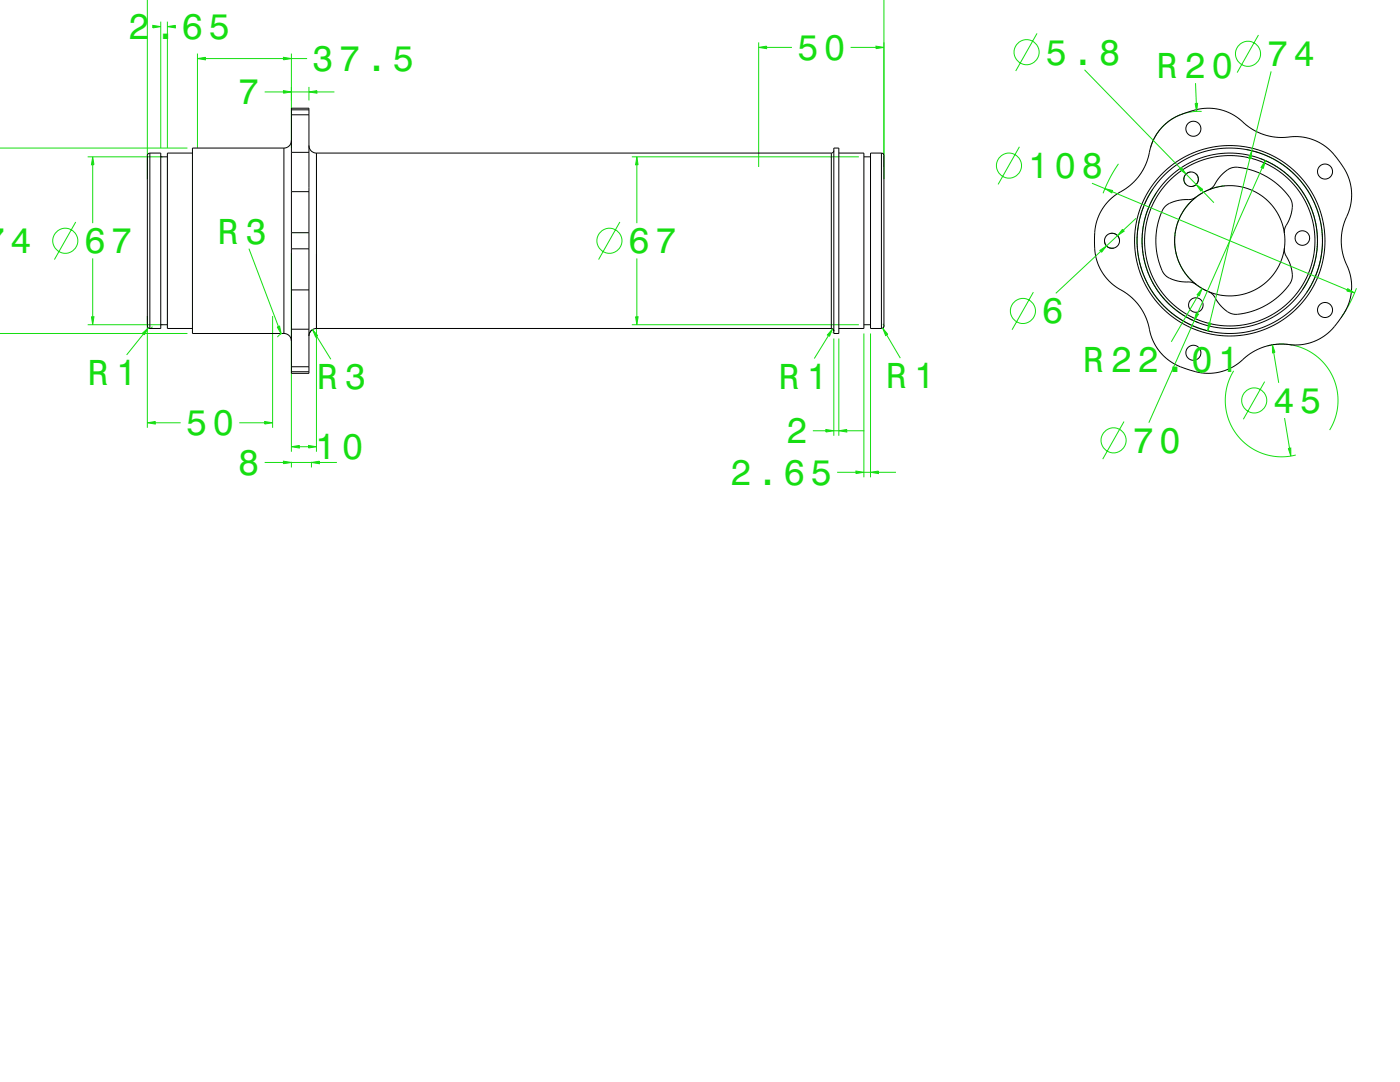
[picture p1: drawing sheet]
<svg xmlns="http://www.w3.org/2000/svg" width="559mm" height="432mm" viewBox="0 0 559 432" stroke-linecap="round" stroke-linejoin="round" font-family="sans-serif">
<defs><g id="words">
<g font-size="14.4" fill="#16de12">
<text x="51.1" y="15.6">2.65</text>
<text x="318.1" y="23.9">50</text>
<text x="124.6" y="28.4">37.5</text>
<text x="417.3" y="25.8">5.8</text>
<text x="505.7" y="26.5">74</text>
<text x="461.6" y="31.2">R 20</text>
<text x="94.9" y="41.7">7</text>
<text x="410.3" y="71.1">108</text>
<text x="4" y="101.1">4</text>
<text x="33.6" y="101.1">67</text>
<text x="86.8" y="97.2">R 3</text>
<text x="250.8" y="101.1">67</text>
<text x="415.8" y="129.1">6</text>
<text x="432.2" y="148.4">R 22.01</text>
<text x="35" y="153.7">R 1</text>
<text x="126.4" y="155.4">R 3</text>
<text x="310.7" y="155.1">R 1</text>
<text x="353.5" y="155">R 1</text>
<text x="508.2" y="164.8">45</text>
<text x="74.1" y="173.7">50</text>
<text x="313.7" y="176.9">2</text>
<text x="125.7" y="183.3">10</text>
<text x="452" y="180.7">70</text>
<text x="94.9" y="189.6">8</text>
<text x="291.4" y="193.5">2.65</text>
</g>
</g></defs>
<g fill="none" stroke="#16de12" stroke-width=".4">
<path d="M58.8 0v71.5M352.8 0v71.5M64.2 8.6v50.5M66.8 8.6v50.5M302.8 16.9v49.7M78.8 21.4v37.7M116.3 21.4v37.7M123.3 34.7v5.4M0 59.1h74.8M479.6 44.5l-3.5 .1-3.1 .6-3.1 1.1-3 1.8-2.7 2.3-2.1 2.4-1.6 2.8-1.3 3.3M497.7 59.7l4.1 1 4.4 1.7 4 2.1 3.9 2.8 3.3 3 3.1 3.6 2.3 3.6 2.1 4.2 1.5 4.3 1 4.3 .4 4.8-.1 4.5-.8 4.7-1.1 4-1.9 4.4-2.3 3.9M35 62.6h29.8"/>
<path d="M252.2 62.6h90.6M446.4 65.4l-3.6 6-2.5 5.7M460.1 75.6l-2.4 4.1-1.8 4.1-1.3 4.8-.6 4.3-.1 4.4 .4 4.3 .8 4.1 1.6 4.5 1.9 4.1 2.5 3.8 2.9 3.4 3.6 3.4 3.9 2.7 4 2.1 4.4 1.7 4.1 1.1M461.7 76.8l-2.1 3.4-1.4 3.2-1.3 4.1-.7 3.7-.3 7.4 .6 4.2 1 3.9 1.3 3.5 2 3.8 2.2 3.3 2.4 2.9 3 2.7 2.7 2.1 3.7 2.2 3.7 1.6M475.2 68.6a2.9 2.9 0 0 0-2.5 2.1 2.9 2.9 0 0 0 .9 3.1M477.3 69.3a2.9 2.9 0 0 1 .9 3.1 2.9 2.9 0 0 1-2.5 2M488.9 74.2l-3.5 .6-3.3 1.1-3.1 1.6-3 2.3-2.2 2.4-2.1 3.1-1.6 3.6-.9 3.4-.3 3.2 .2 3.8 .8 3.6 1.4 3.2 2.1 3.4 2.4 2.6 2.7 2.2 3.1 1.8M503.2 63.3l3.7 1.7 3.2 1.9 3.2 2.4 3 2.7 2.4 2.9 2.1 3.1 1.9 3.5 1.4 3.7 1 3.6 .6 4 .1 4-.3 4-.8 4.1-1 3.4-1.8 3.9-1.9 3.2M440.9 96.3a3 3 0 0 0 3.7 2.7M443.1 93.2a3 3 0 0 1 3.7 2.6M116.3 101.1v79.2M126.3 101.1v79.2"/>
<path d="M541.4 115l-2.6 6-3.5 5.8M0 133.1h74.8M35 129.6h29.8M58.8 126.1v44.6M60.8 130.3a1 1 0 0 1-1.6 .6M108.8 126.1v44.6M112.3 133.3l-1.6 1.2M124.7 131.5l-1.2 1.6M252.2 129.6h90.6M331.8 131.1a1 1 0 0 1 1 .7 1 1 0 0 1-.4 1.1M332.8 135.1v38.8M334.8 135.1v38.8"/>
<path d="M344.8 133.1v57.4M347.5 133.1v57.4M352.4 129.3a1 1 0 0 1-.1 1.7M505.9 138l3.4-.6 3-.1 3.5 .4 3.1 .9 3 1.2 2.8 1.7 2.5 2.1 2.3 2.6 1.8 2.8 1.4 3.1 .9 3.2 .4 3.4-.1 3.5-.6 3.2-1 3.1-1.6 3.1M492.4 148l-1.5 2.9-1.2 3.5-.5 3.2-.1 3.3 .4 3.2 .9 3.4 1.3 2.9 1.9 3 2.3 2.6 2.5 2.1 2.8 1.7 2.7 1.2 2.9 .8 3.5 .5 3.2-.1 3.7-.6M116.3 184.3v2.3M124.3 184.3v2.3"/>
</g>
<g fill="none" stroke="#000" stroke-width=".4">
<path d="M113.3 59.1h-36.5v74h36.5M113.3 59.1v74M116.3 56.1a3 3 0 0 1-3 3M116.3 43.2h7v105.8h-7zM116.3 43.8h7M116.3 45.8h7M123.3 58.1a3 3 0 0 0 3 3M332.8 59.1h2v74h-2zM464.3 50.3l4.4-3.3 5.9-2.4 5.9-1.3 5.5 .2 3.1 .9 2.9 1.3 7.6 5.7 5 2.4 5.6 1 9.1-.2 5.3 1.4 2.7 1.3 2.2 1.5 4 4.1 4.1 6.3 1.1 3.1 .6 2.9 .2 3.2-.4 3.3-3 8.7-.7 5.7 .6 5.4 3.1 8.8 .4 5-.7 4.4-1.8 4.4-4.1 5.9-3.4 3.4-4 2.4-4.3 1.5-4 .4-7.4-.3-5.6 1.2-5 2.4-4.9 4-2.7 1.7-3.7 1.5-3.5 .7-3 .1-2.9-.4-7.6-2.3-4.6-2.6-3.5-3.5-2.7-4.5-2.5-8.4-2.7-5-4-4.2-7.6-5.3-2-2.2-1.8-2.7-1.4-3-.8-2.9-.4-7.1 .1-3.1 .7-3.1 2.2-5.1 1.5-2.2 2.1-2.2 7.6-5.2 3.9-4.3 2.6-4.8 2.7-8.9 1.9-3.2zM59.8 61.1l-.7 .3-.3 .7v68l.3 .7 .7 .3M59.8 61.1h4.4v70h-4.4M59.8 61.1v70"/>
<path d="M64.2 62.6h2.6M76.8 61.1h-10v70h10M116.3 60.8h7M116.3 76.5h7M126.3 61.1h205.5M126.3 61.1v70M331.8 61.1v70M332.8 60.1l-.3 .7-.7 .3M334.8 61.1h10v70h-10M344.8 62.6h2.7M351.8 61.1l.7 .3 .3 .7v68l-.3 .7-.7 .3M351.8 61.1v70"/>
<path d="M351.8 61.1h-4.3v70h4.3M477.4 78.6l-3.7 3.7-2.8 4.4-1.6 4.8-.5 4.9 .8 5.2 1.6 4.5 2.8 4.1 3.5 3.4M477.5 78.6a11.3 11.3 0 0 1-6.3 1.2l-3.8 1.1a9.8 9.8 0 0 0-5.1 7.7l-.8 5-.1 4.7 .9 5.2 1.5 4.5a9.8 9.8 0 0 0 8.8 4.5h.7a5.6 5.6 0 0 1 4.2 1.1M482.4 75.8l-4.9 2.8M482.4 75.8a14.1 14.1 0 0 0 4.4-5.1l3.2-2.9a10.5 10.5 0 0 1 8.7-.1l5 1.8 4 2.4 3.9 3.2 3.1 3.6a10 10 0 0 1-.6 9.9l-.2 .4a5.7 5.7 0 0 0-1.2 4.2M482.4 75.8l4.9-1.4 5-.3 4.9 .9 4.8 2.1 4 3 3.2 3.8 2.4 4.7 1.1 4.6M116.3 92.9h7M116.3 99.3h7M512.7 99l-1.3 4.9-2.3 4.4-3.4 4-3.8 2.8-4.5 2-5.2 1-5-.3-4.8-1.4M512.7 93.2v5.8M512.7 99a14.1 14.1 0 0 0 2.2 6.3l.9 4.2a11.1 11.1 0 0 1-4.4 7.8l-3.9 3.2-4.4 2.4-4.7 1.7-4.4 .8a9.9 9.9 0 0 1-8.2-5.2l-.4-.6a5.8 5.8 0 0 0-3-3.2M116.3 115.7h7"/>
<path d="M477.5 113.6l4.9 2.8M64.2 129.6h2.6M113.3 133.1a3 3 0 0 1 3 3M116.3 131.4h7M126.3 131.1a3 3 0 0 0-3 3M126.3 131.1h205.5M331.8 131.1l.7 .3 .3 .7M344.8 129.6h2.7M116.3 146.4h7M116.3 148.3h7"/>
<circle cx="476.3" cy="51.4" r="3"/>
<circle cx="475.4" cy="71.5" r="2.9"/>
<circle cx="528.9" cy="68.5" r="3"/>
<circle cx="443.9" cy="96.1" r="3"/>
<circle cx="490.9" cy="96.1" r="37"/>
<circle cx="490.9" cy="96.1" r="34"/>
<circle cx="490.9" cy="96.1" r="38"/>
<circle cx="490.9" cy="96.1" r="35"/>
<circle cx="519.8" cy="95" r="2.9"/>
<circle cx="477.3" cy="121.7" r="2.9"/>
<circle cx="528.9" cy="123.7" r="3"/>
<circle cx="476.3" cy="140.8" r="3"/>
</g>
<g fill="#16de12">
<path d="M341.6 188l3.2 .5-3.2 .5z" fill-rule="evenodd"/>
<path d="M347.5 188.5l3.1-.5v1z" fill-rule="evenodd"/>
</g>
<path d="M334.1 188.5h7.5M341.6 188l3.2 .5-3.2 .5zM344.8 188.5h2.7M347.5 188.5l3.1-.5v1zM350.6 188.5h7" fill="none" stroke="#16de12" stroke-width=".4"/>
<g fill="#16de12">
<path d="M334.8 171.9l3.2-.5v1z" fill-rule="evenodd"/>
<path d="M329.6 171.4l3.2 .5-3.2 .5z" fill-rule="evenodd"/>
</g>
<path d="M324.4 171.9h5.2M329.6 171.4l3.2 .5-3.2 .5zM332.8 171.9h2M334.8 171.9l3.2-.5v1zM338 171.9h7" fill="none" stroke="#16de12" stroke-width=".4"/>
<g fill="#16de12">
<path d="M66.8 10.6l3.2-.5v1z" fill-rule="evenodd"/>
<path d="M61 10.1l3.2 .5-3.2 .5z" fill-rule="evenodd"/>
</g>
<path d="M61 10.1l3.2 .5-3.2 .5zM66.8 10.6l3.2-.5v1z" fill="none" stroke="#16de12" stroke-width=".4"/>
<g fill="#16de12">
<path d="M113.1 36.2l3.2 .5-3.2 .5z" fill-rule="evenodd"/>
<path d="M123.3 36.7l3.2-.5v1z" fill-rule="evenodd"/>
</g>
<path d="M105.6 36.7h7.5M113.1 36.2l3.2 .5-3.2 .5zM116.3 36.7h7M123.3 36.7l3.2-.5v1zM126.5 36.7h7" fill="none" stroke="#16de12" stroke-width=".4"/>
<g fill="#16de12">
<path d="M116.3 178.3l3.2-.5v1z" fill-rule="evenodd"/>
<path d="M123.1 177.8l3.2 .5-3.2 .5z" fill-rule="evenodd"/>
</g>
<path d="M116.3 178.3l3.2-.5v1zM119.5 178.3h3.6M123.1 177.8l3.2 .5-3.2 .5z" fill="none" stroke="#16de12" stroke-width=".4"/>
<path d="M56.8 133l2.4-2.1-1.6 2.8z" fill-rule="evenodd" fill="#16de12"/>
<path d="M56.8 133l2.4-2.1-1.6 2.8zM57.2 133.3l-6.7 8.3" fill="none" stroke="#16de12" stroke-width=".4"/>
<path d="M352.3 131l2.1 2.4-.9 .5z" fill-rule="evenodd" fill="#16de12"/>
<path d="M352.3 131l2.1 2.4-.9 .5zM353.9 133.7l5.5 9.2" fill="none" stroke="#16de12" stroke-width=".4"/>
<g fill="#16de12">
<path d="M349.6 18.4l3.2 .5-3.2 .5z" fill-rule="evenodd"/>
<path d="M302.8 18.9l3.2-.5v1z" fill-rule="evenodd"/>
</g>
<path d="M302.8 18.9l3.2-.5v1zM306 18.9h10.1M339.5 18.9h10.1M349.6 18.4l3.2 .5-3.2 .5z" fill="none" stroke="#16de12" stroke-width=".4"/>
<g fill="#16de12">
<path d="M58.8 168.7l3.2-.5v1z" fill-rule="evenodd"/>
<path d="M105.6 168.2l3.2 .5-3.2 .5z" fill-rule="evenodd"/>
</g>
<path d="M58.8 168.7l3.2-.5v1zM62 168.7h10.1M95.5 168.7h10.1M105.6 168.2l3.2 .5-3.2 .5z" fill="none" stroke="#16de12" stroke-width=".4"/>
<g fill="#16de12">
<path d="M113.1 184.1l3.2 .5-3.2 .5z" fill-rule="evenodd"/>
<path d="M124.3 184.6l3.2-.5v1z" fill-rule="evenodd"/>
</g>
<path d="M105.6 184.6h7.5M113.1 184.1l3.2 .5-3.2 .5zM116.3 184.6h8M124.3 184.6l3.2-.5v1zM127.5 184.6h7" fill="none" stroke="#16de12" stroke-width=".4"/>
<g fill="#16de12">
<path d="M113.1 22.9l3.2 .5-3.2 .5z" fill-rule="evenodd"/>
<path d="M78.8 23.4l3.2-.5v1z" fill-rule="evenodd"/>
</g>
<path d="M78.8 23.4l3.2-.5v1zM82 23.4h31.1M113.1 22.9l3.2 .5-3.2 .5zM116.3 23.4h6.3" fill="none" stroke="#16de12" stroke-width=".4"/>
<path d="M110.7 130.5l.9-.4 .7 3.2z" fill-rule="evenodd" fill="#16de12"/>
<path d="M99.4 99.2l11.7 31.1M110.7 130.5l.9-.4 .7 3.2z" fill="none" stroke="#16de12" stroke-width=".4"/>
<path d="M332.3 131.2l-1.2 3-.9-.5z" fill-rule="evenodd" fill="#16de12"/>
<path d="M330.7 133.9l-5.7 9.2M332.3 131.2l-1.2 3-.9-.5z" fill="none" stroke="#16de12" stroke-width=".4"/>
<path d="M124.7 131.5l2.1 2.5-.8 .5z" fill-rule="evenodd" fill="#16de12"/>
<path d="M124.7 131.5l2.1 2.5-.8 .5zM126.4 134.2l5.6 9.2" fill="none" stroke="#16de12" stroke-width=".4"/>
<g fill="#16de12">
<path d="M37 62.6l.5 3.2h-1z" fill-rule="evenodd"/>
<path d="M36.5 126.4h1l-.5 3.2z" fill-rule="evenodd"/>
</g>
<g fill="none" stroke="#16de12" stroke-width=".4">
<path d="M37 62.6l.5 3.2h-1zM37 65.8v23.3M30.2 88.6l-8.5 15M37 103.1v23.3M36.5 126.4h1l-.5 3.2z"/>
<circle cx="26.1" cy="96.1" r="5"/>
</g>
<g fill="#16de12">
<path d="M253.7 126.4h1l-.5 3.2z" fill-rule="evenodd"/>
<path d="M254.2 62.6l.5 3.2h-1z" fill-rule="evenodd"/>
</g>
<g fill="none" stroke="#16de12" stroke-width=".4">
<path d="M254.2 62.6l.5 3.2h-1zM254.2 65.8v23.3M247.4 88.6l-8.5 15M254.2 103.1v23.3M253.7 126.4h1l-.5 3.2z"/>
<circle cx="243.2" cy="96.1" r="5"/>
</g>
<path d="M477 41.3h1l-.4 3.1z" fill-rule="evenodd" fill="#16de12"/>
<path d="M477.2 33.2l.3 8.1M477 41.3h1l-.4 3.1z" fill="none" stroke="#16de12" stroke-width=".4"/>
<g fill="#16de12">
<path d="M505.1 64.1l-.9 3.1-.9-.4z" fill-rule="evenodd"/>
<path d="M477.5 125l.9 .4-1.8 2.7z" fill-rule="evenodd"/>
</g>
<g fill="none" stroke="#16de12" stroke-width=".4">
<path d="M503.8 67l-25.9 58.2M505.1 64.1l-.9 3.1-.9-.4zM476.6 128.1l-18.1 40.6M477.5 125l.9 .4-1.8 2.7zM448.6 168.2l-8.5 15"/>
<circle cx="444.5" cy="175.7" r="5"/>
</g>
<g fill="#16de12">
<path d="M514.2 179l1-.2v3.2z" fill-rule="evenodd"/>
<path d="M507.9 137.6l1 3.1-1 .1z" fill-rule="evenodd"/>
</g>
<g fill="none" stroke="#16de12" stroke-width=".4">
<path d="M507.9 137.6l1 3.1-1 .1zM504.8 152.3l-8.5 15M508.4 140.7l2 12.1M512.7 166.8l2 12.1M514.2 179l1-.2v3.2z"/>
<circle cx="500.6" cy="159.8" r="5"/>
</g>
<g fill="#16de12">
<path d="M477.4 73.6l2.6 1.9-.7 .7z" fill-rule="evenodd"/>
<path d="M470.8 67.5l.7-.7 1.9 2.7z" fill-rule="evenodd"/>
</g>
<g fill="none" stroke="#16de12" stroke-width=".4">
<path d="M413.9 13.3l-8.5 15M432.9 27.9l38.3 39.3M470.8 67.5l.7-.7 1.9 2.7zM473.4 69.5l4 4.1M477.4 73.6l2.6 1.9-.7 .7zM479.7 75.9l4.8 5"/>
<circle cx="409.7" cy="20.8" r="5"/>
</g>
<g fill="#16de12">
<path d="M448 91.5l.7 .7-2.7 1.8z" fill-rule="evenodd"/>
<path d="M439 99.9l2.7-1.8-2 2.6z" fill-rule="evenodd"/>
</g>
<g fill="none" stroke="#16de12" stroke-width=".4">
<path d="M439 99.9l2.7-1.8-2 2.6zM446 94l-4.3 4.1M448 91.5l.7 .7-2.7 1.8zM453.5 87.1l-5.1 4.8M412.5 116.6l-8.5 15M439.3 100.3l-17.9 16.8"/>
<circle cx="408.3" cy="124.1" r="5"/>
</g>
<g fill="#16de12">
<path d="M537.9 115.2l2.8 1.7-3.1-.8z" fill-rule="evenodd"/>
<path d="M441 75.3l3.1 .7-.3 1z" fill-rule="evenodd"/>
</g>
<g fill="none" stroke="#16de12" stroke-width=".4">
<path d="M406.9 58.6l-8.5 15M435.8 73.1l5.2 2.2M441 75.3l3.1 .7-.3 1zM444 76.5l93.8 39.2M537.9 115.2l2.8 1.7-3.1-.8z"/>
<circle cx="402.7" cy="66.1" r="5"/>
</g>
<g fill="#16de12">
<path d="M482.3 128.8l1 .3-1.2 2.9z" fill-rule="evenodd"/>
<path d="M499.6 60.1l-.2 3.2-1-.2z" fill-rule="evenodd"/>
</g>
<g fill="none" stroke="#16de12" stroke-width=".4">
<path d="M502.3 14l-8.5 15M507.4 28.5l-7.8 31.6M498.9 63.2l-16.1 65.7M499.6 60.1l-.2 3.2-1-.2zM482.3 128.8l1 .3-1.2 2.9z"/>
<circle cx="498.1" cy="21.5" r="5"/>
</g>
<path d="M479.8 115.1l-1.1 3-.9-.5z" fill-rule="evenodd" fill="#16de12"/>
<path d="M478.2 117.9l-10.7 18.5M479.8 115.1l-1.1 3-.9-.5z" fill="none" stroke="#16de12" stroke-width=".4"/>
<use href="#words"/>
</svg>
